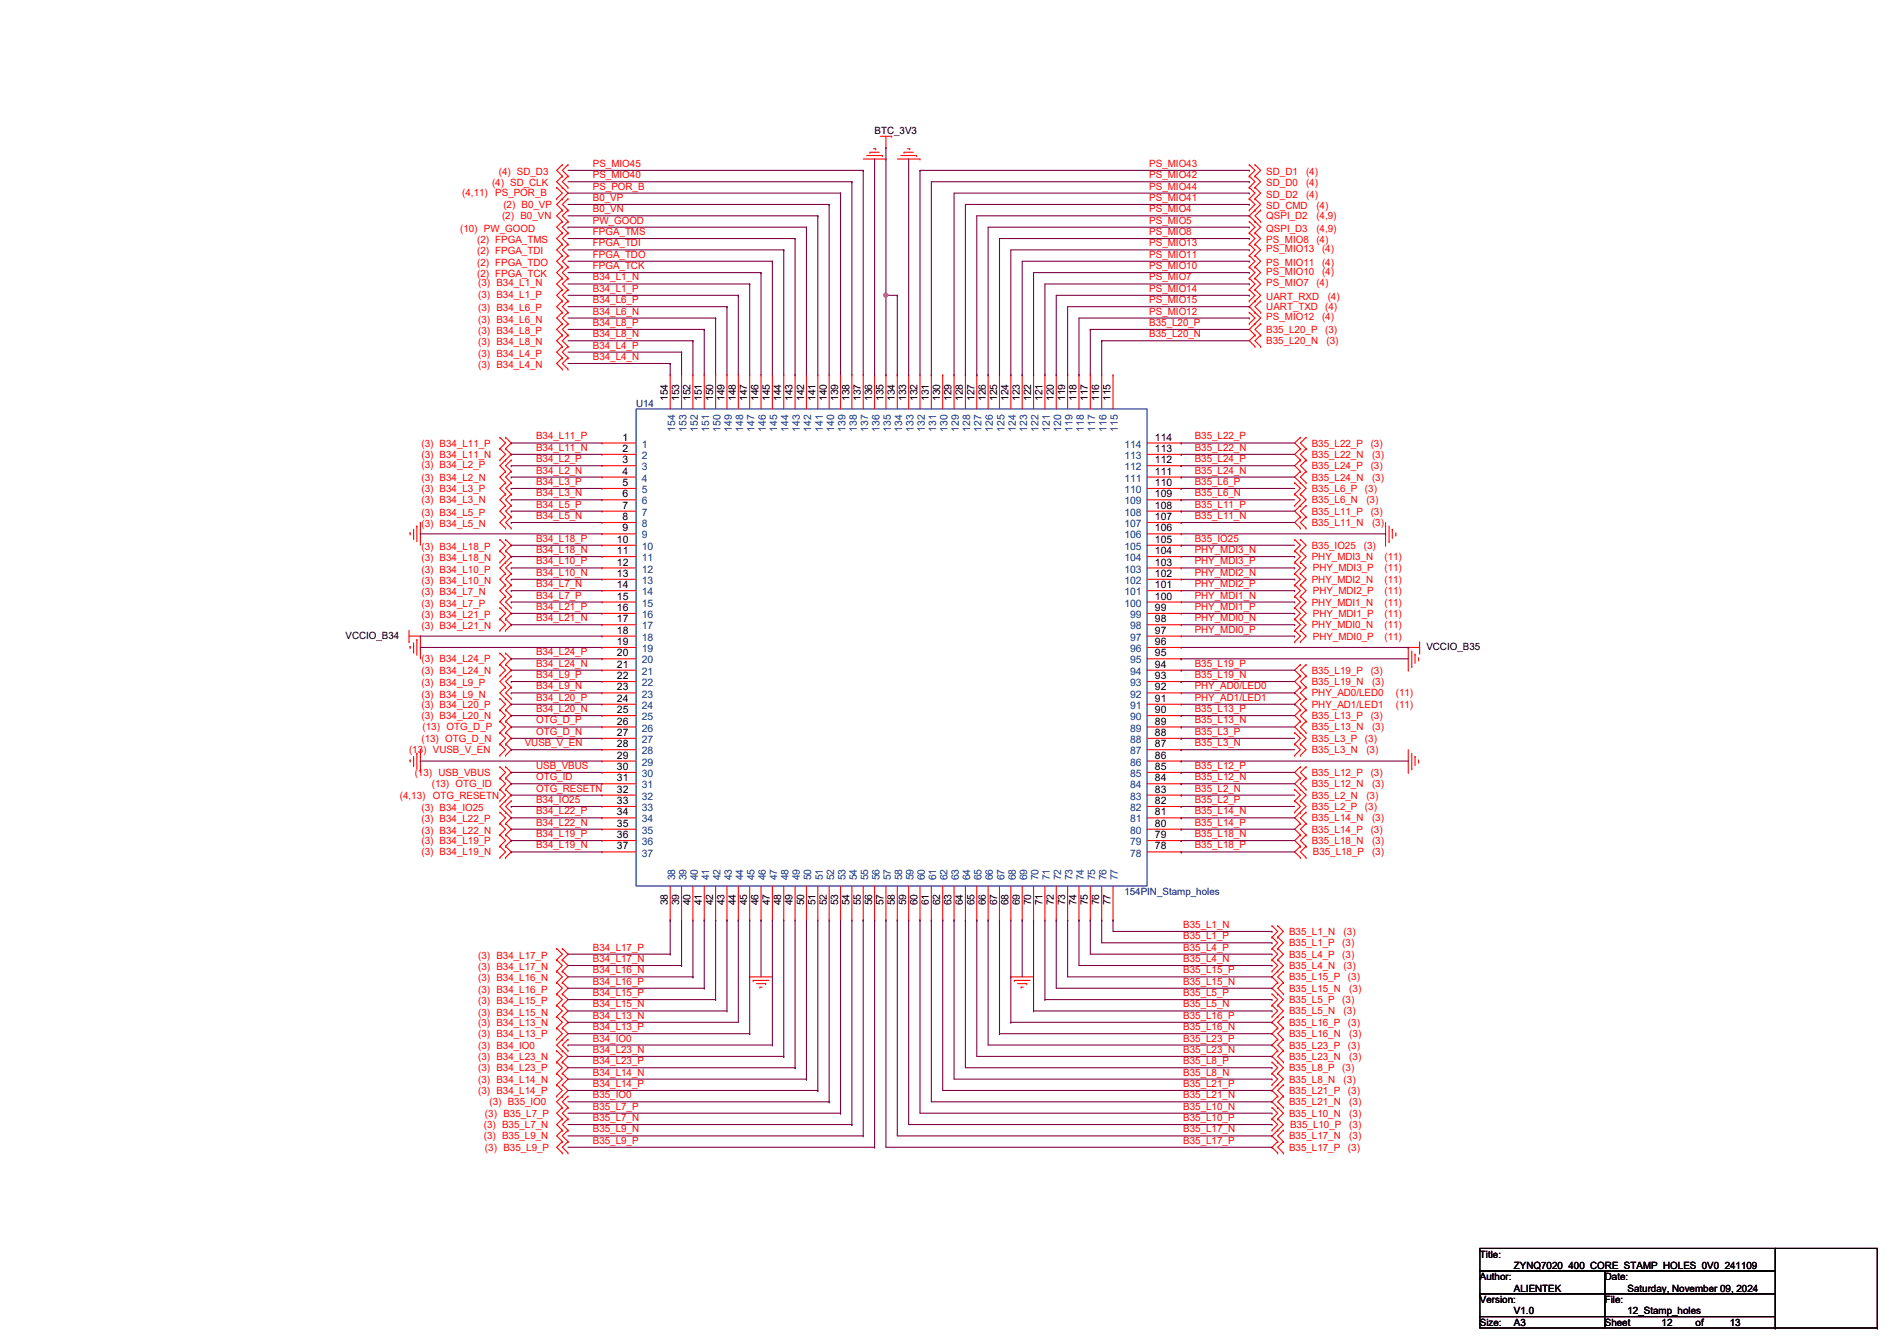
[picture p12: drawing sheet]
<svg xmlns="http://www.w3.org/2000/svg" width="297mm" height="210mm" viewBox="0 0 297 210" stroke-linecap="round" stroke-linejoin="round" font-family="sans-serif">
<defs><g id="words">
<g font-size="1.6">
<text x="136.9" y="21">BTC_3V3</text>
<text x="104.6" y="62.8" transform="rotate(-90 104.6 62.8)">154</text>
<text x="106.3" y="62.8" transform="rotate(-90 106.3 62.8)">153</text>
<text x="108.1" y="62.8" transform="rotate(-90 108.1 62.8)">152</text>
<text x="109.9" y="62.8" transform="rotate(-90 109.9 62.8)">151</text>
<text x="111.7" y="62.8" transform="rotate(-90 111.7 62.8)">150</text>
<text x="113.5" y="62.8" transform="rotate(-90 113.5 62.8)">149</text>
<text x="115.2" y="62.8" transform="rotate(-90 115.2 62.8)">148</text>
<text x="117" y="62.8" transform="rotate(-90 117 62.8)">147</text>
<text x="118.8" y="62.8" transform="rotate(-90 118.8 62.8)">146</text>
<text x="120.6" y="62.8" transform="rotate(-90 120.6 62.8)">145</text>
<text x="122.3" y="62.8" transform="rotate(-90 122.3 62.8)">144</text>
<text x="124.1" y="62.8" transform="rotate(-90 124.1 62.8)">143</text>
<text x="125.9" y="62.8" transform="rotate(-90 125.9 62.8)">142</text>
<text x="127.7" y="62.8" transform="rotate(-90 127.7 62.8)">141</text>
<text x="129.5" y="62.8" transform="rotate(-90 129.5 62.8)">140</text>
<text x="131.2" y="62.8" transform="rotate(-90 131.2 62.8)">139</text>
<text x="133" y="62.8" transform="rotate(-90 133 62.8)">138</text>
<text x="134.8" y="62.8" transform="rotate(-90 134.8 62.8)">137</text>
<text x="136.6" y="62.8" transform="rotate(-90 136.6 62.8)">136</text>
<text x="138.3" y="62.8" transform="rotate(-90 138.3 62.8)">135</text>
<text x="140.1" y="62.8" transform="rotate(-90 140.1 62.8)">134</text>
<text x="141.9" y="62.8" transform="rotate(-90 141.9 62.8)">133</text>
<text x="143.7" y="62.8" transform="rotate(-90 143.7 62.8)">132</text>
<text x="145.5" y="62.8" transform="rotate(-90 145.5 62.8)">131</text>
<text x="147.2" y="62.8" transform="rotate(-90 147.2 62.8)">130</text>
<text x="149" y="62.8" transform="rotate(-90 149 62.8)">129</text>
<text x="150.8" y="62.8" transform="rotate(-90 150.8 62.8)">128</text>
<text x="152.6" y="62.8" transform="rotate(-90 152.6 62.8)">127</text>
<text x="154.3" y="62.8" transform="rotate(-90 154.3 62.8)">126</text>
<text x="156.1" y="62.8" transform="rotate(-90 156.1 62.8)">125</text>
<text x="157.9" y="62.8" transform="rotate(-90 157.9 62.8)">124</text>
<text x="159.7" y="62.8" transform="rotate(-90 159.7 62.8)">123</text>
<text x="161.5" y="62.8" transform="rotate(-90 161.5 62.8)">122</text>
<text x="163.2" y="62.8" transform="rotate(-90 163.2 62.8)">121</text>
<text x="165" y="62.8" transform="rotate(-90 165 62.8)">120</text>
<text x="166.8" y="62.8" transform="rotate(-90 166.8 62.8)">119</text>
<text x="168.6" y="62.8" transform="rotate(-90 168.6 62.8)">118</text>
<text x="170.3" y="62.8" transform="rotate(-90 170.3 62.8)">117</text>
<text x="172.1" y="62.8" transform="rotate(-90 172.1 62.8)">116</text>
<text x="173.9" y="62.8" transform="rotate(-90 173.9 62.8)">115</text>
<text x="97.5" y="69">1</text>
<text x="97.5" y="70.7">2</text>
<text x="180.8" y="70.7">113</text>
<text x="180.8" y="69">114</text>
<text x="97.5" y="72.5">3</text>
<text x="97.5" y="74.3">4</text>
<text x="97.5" y="76.1">5</text>
<text x="97.5" y="77.9">6</text>
<text x="180.8" y="77.9">109</text>
<text x="180.8" y="76.1">110</text>
<text x="180.8" y="74.3">111</text>
<text x="180.8" y="72.5">112</text>
<text x="97.5" y="79.6">7</text>
<text x="97.5" y="81.4">8</text>
<text x="97.5" y="83.2">9</text>
<text x="180.8" y="83.2">106</text>
<text x="180.8" y="81.4">107</text>
<text x="180.8" y="79.6">108</text>
<text x="96.6" y="85">10</text>
<text x="96.6" y="86.7">11</text>
<text x="96.6" y="88.5">12</text>
<text x="180.8" y="88.5">103</text>
<text x="180.8" y="86.7">104</text>
<text x="180.8" y="85">105</text>
<text x="96.6" y="90.3">13</text>
<text x="96.6" y="92.1">14</text>
<text x="96.6" y="93.9">15</text>
<text x="96.6" y="95.6">16</text>
<text x="180.8" y="95.6">99</text>
<text x="180.8" y="93.9">100</text>
<text x="180.8" y="92.1">101</text>
<text x="180.8" y="90.3">102</text>
<text x="54.1" y="99.9">VCCIO_B34</text>
<text x="96.6" y="97.4">17</text>
<text x="96.6" y="99.2">18</text>
<text x="96.6" y="101">19</text>
<text x="180.8" y="101">96</text>
<text x="180.8" y="99.2">97</text>
<text x="180.8" y="97.4">98</text>
<text x="223.3" y="101.7">VCCIO_B35</text>
<text x="96.6" y="102.7">20</text>
<text x="96.6" y="104.5">21</text>
<text x="96.6" y="106.3">22</text>
<text x="180.8" y="106.3">93</text>
<text x="180.8" y="104.5">94</text>
<text x="180.8" y="102.7">95</text>
<text x="96.6" y="108.1">23</text>
<text x="96.6" y="109.9">24</text>
<text x="96.6" y="111.6">25</text>
<text x="96.6" y="113.4">26</text>
<text x="180.8" y="113.4">89</text>
<text x="180.8" y="111.6">90</text>
<text x="180.8" y="109.9">91</text>
<text x="180.8" y="108.1">92</text>
<text x="96.6" y="115.2">27</text>
<text x="96.6" y="117">28</text>
<text x="96.6" y="118.7">29</text>
<text x="180.8" y="118.7">86</text>
<text x="180.8" y="117">87</text>
<text x="180.8" y="115.2">88</text>
<text x="96.6" y="120.5">30</text>
<text x="96.6" y="122.3">31</text>
<text x="96.6" y="124.1">32</text>
<text x="96.6" y="125.9">33</text>
<text x="180.8" y="125.9">82</text>
<text x="180.8" y="124.1">83</text>
<text x="180.8" y="122.3">84</text>
<text x="180.8" y="120.5">85</text>
<text x="96.6" y="127.6">34</text>
<text x="96.6" y="129.4">35</text>
<text x="96.6" y="131.2">36</text>
<text x="180.8" y="131.2">79</text>
<text x="180.8" y="129.4">80</text>
<text x="180.8" y="127.6">81</text>
<text x="96.6" y="133">37</text>
<text x="180.8" y="133">78</text>
<text x="104.6" y="141.7" transform="rotate(-90 104.6 141.7)">38</text>
<text x="106.3" y="141.7" transform="rotate(-90 106.3 141.7)">39</text>
<text x="108.1" y="141.7" transform="rotate(-90 108.1 141.7)">40</text>
<text x="109.9" y="141.7" transform="rotate(-90 109.9 141.7)">41</text>
<text x="111.7" y="141.7" transform="rotate(-90 111.7 141.7)">42</text>
<text x="113.5" y="141.7" transform="rotate(-90 113.5 141.7)">43</text>
<text x="115.2" y="141.7" transform="rotate(-90 115.2 141.7)">44</text>
<text x="117" y="141.7" transform="rotate(-90 117 141.7)">45</text>
<text x="118.8" y="141.7" transform="rotate(-90 118.8 141.7)">46</text>
<text x="120.6" y="141.7" transform="rotate(-90 120.6 141.7)">47</text>
<text x="122.3" y="141.7" transform="rotate(-90 122.3 141.7)">48</text>
<text x="124.1" y="141.7" transform="rotate(-90 124.1 141.7)">49</text>
<text x="125.9" y="141.7" transform="rotate(-90 125.9 141.7)">50</text>
<text x="127.7" y="141.7" transform="rotate(-90 127.7 141.7)">51</text>
<text x="129.5" y="141.7" transform="rotate(-90 129.5 141.7)">52</text>
<text x="131.2" y="141.7" transform="rotate(-90 131.2 141.7)">53</text>
<text x="133" y="141.7" transform="rotate(-90 133 141.7)">54</text>
<text x="134.8" y="141.7" transform="rotate(-90 134.8 141.7)">55</text>
<text x="136.6" y="141.7" transform="rotate(-90 136.6 141.7)">56</text>
<text x="138.3" y="141.7" transform="rotate(-90 138.3 141.7)">57</text>
<text x="140.1" y="141.7" transform="rotate(-90 140.1 141.7)">58</text>
<text x="141.9" y="141.7" transform="rotate(-90 141.9 141.7)">59</text>
<text x="143.7" y="141.7" transform="rotate(-90 143.7 141.7)">60</text>
<text x="145.5" y="141.7" transform="rotate(-90 145.5 141.7)">61</text>
<text x="147.2" y="141.7" transform="rotate(-90 147.2 141.7)">62</text>
<text x="149" y="141.7" transform="rotate(-90 149 141.7)">63</text>
<text x="150.8" y="141.7" transform="rotate(-90 150.8 141.7)">64</text>
<text x="152.6" y="141.7" transform="rotate(-90 152.6 141.7)">65</text>
<text x="154.3" y="141.7" transform="rotate(-90 154.3 141.7)">66</text>
<text x="156.1" y="141.7" transform="rotate(-90 156.1 141.7)">67</text>
<text x="157.9" y="141.7" transform="rotate(-90 157.9 141.7)">68</text>
<text x="159.7" y="141.7" transform="rotate(-90 159.7 141.7)">69</text>
<text x="161.5" y="141.7" transform="rotate(-90 161.5 141.7)">70</text>
<text x="163.2" y="141.7" transform="rotate(-90 163.2 141.7)">71</text>
<text x="165" y="141.7" transform="rotate(-90 165 141.7)">72</text>
<text x="166.8" y="141.7" transform="rotate(-90 166.8 141.7)">73</text>
<text x="168.6" y="141.7" transform="rotate(-90 168.6 141.7)">74</text>
<text x="170.3" y="141.7" transform="rotate(-90 170.3 141.7)">75</text>
<text x="172.1" y="141.7" transform="rotate(-90 172.1 141.7)">76</text>
<text x="173.9" y="141.7" transform="rotate(-90 173.9 141.7)">77</text>
<text x="231.7" y="196.8">Title:</text>
<text x="231.7" y="204">Version:</text>
<text x="231.7" y="200.4">Author:</text>
<text x="237.1" y="202.2">ALIENTEK</text>
<text x="237.1" y="198.6">ZYNQ7020_400_CORE_STAMP_HOLES_0V0_241109</text>
<text x="251.3" y="204">File:</text>
<text x="251.3" y="200.4">Date:</text>
<text x="254.8" y="202.2">Saturday, November 09, 2024</text>
<text x="231.7" y="207.5">Size:</text>
<text x="237.1" y="207.5">A3</text>
<text x="237.1" y="205.7">V1.0</text>
<text x="251.3" y="207.5">Sheet</text>
<text x="254.8" y="205.7">12_Stamp_holes</text>
<text x="260.2" y="207.5">12</text>
<text x="265.5" y="207.5">of</text>
<text x="270.8" y="207.5">13</text>
</g>
<g font-size="1.6" fill="#f00">
<text x="77" y="29.2">(4) SD_CLK</text>
<text x="78.1" y="27.4">(4) SD_D3</text>
<text x="92.8" y="29.7">PS_POR_B</text>
<text x="92.8" y="27.9">PS_MIO40</text>
<text x="92.8" y="26.1">PS_MIO45</text>
<text x="180" y="29.7">PS_MIO44</text>
<text x="180" y="27.9">PS_MIO42</text>
<text x="180" y="26.1">PS_MIO43</text>
<text x="198.3" y="27.4">SD_D1</text>
<text x="198.3" y="29.2">SD_D0</text>
<text x="204.5" y="27.4">(4)</text>
<text x="204.5" y="29.2">(4)</text>
<text x="72.4" y="30.6">(4,11)</text>
<text x="77.6" y="30.6">PS_POR_B</text>
<text x="78.6" y="34.3">(2) B0_VN</text>
<text x="78.8" y="32.6">(2) B0_VP</text>
<text x="92.8" y="35">PW_GOOD</text>
<text x="92.8" y="33.2">B0_VN</text>
<text x="92.8" y="31.5">B0_VP</text>
<text x="180" y="33.2">PS_MIO4</text>
<text x="180" y="35">PS_MIO5</text>
<text x="180" y="31.5">PS_MIO41</text>
<text x="198.3" y="34.3">QSPI_D2</text>
<text x="198.3" y="32.7">SD_CMD</text>
<text x="198.3" y="30.9">SD_D2</text>
<text x="204.5" y="30.9">(4)</text>
<text x="206.1" y="32.7">(4)</text>
<text x="206.1" y="34.3">(4,9)</text>
<text x="72" y="36.3">(10) PW_GOOD</text>
<text x="74.7" y="38.1">(2) FPGA_TMS</text>
<text x="74.7" y="39.8">(2) FPGA_TDI</text>
<text x="74.7" y="41.6">(2) FPGA_TDO</text>
<text x="92.8" y="36.8">FPGA_TMS</text>
<text x="92.8" y="38.6">FPGA_TDI</text>
<text x="92.8" y="40.3">FPGA_TDO</text>
<text x="180" y="40.3">PS_MIO11</text>
<text x="180" y="38.6">PS_MIO13</text>
<text x="180" y="36.8">PS_MIO8</text>
<text x="198.3" y="41.6">PS_MIO11</text>
<text x="198.3" y="39.5">PS_MIO13</text>
<text x="198.3" y="38.1">PS_MIO8</text>
<text x="198.3" y="36.3">QSPI_D3</text>
<text x="206.1" y="36.3">(4,9)</text>
<text x="206.1" y="38.1">(4)</text>
<text x="207" y="41.6">(4)</text>
<text x="207" y="39.5">(4)</text>
<text x="74.7" y="43.4">(2) FPGA_TCK</text>
<text x="74.9" y="44.8">(3) B34_L1_N</text>
<text x="74.9" y="46.6">(3) B34_L1_P</text>
<text x="92.8" y="47.5">B34_L6_P</text>
<text x="92.8" y="45.7">B34_L1_P</text>
<text x="92.8" y="43.9">B34_L1_N</text>
<text x="92.8" y="42.1">FPGA_TCK</text>
<text x="180" y="47.5">PS_MIO15</text>
<text x="180" y="45.7">PS_MIO14</text>
<text x="180" y="43.9">PS_MIO7</text>
<text x="180" y="42.1">PS_MIO10</text>
<text x="198.3" y="46.9">UART_RXD</text>
<text x="198.3" y="44.8">PS_MIO7</text>
<text x="198.3" y="43.1">PS_MIO10</text>
<text x="206.1" y="44.8">(4)</text>
<text x="207" y="43.1">(4)</text>
<text x="207.9" y="46.9">(4)</text>
<text x="74.9" y="50.5">(3) B34_L6_N</text>
<text x="74.9" y="52.3">(3) B34_L8_P</text>
<text x="74.9" y="48.7">(3) B34_L6_P</text>
<text x="92.8" y="51">B34_L8_P</text>
<text x="92.8" y="52.8">B34_L8_N</text>
<text x="92.8" y="49.2">B34_L6_N</text>
<text x="180" y="51">B35_L20_P</text>
<text x="180" y="52.8">B35_L20_N</text>
<text x="180" y="49.2">PS_MIO12</text>
<text x="198.3" y="52.1">B35_L20_P</text>
<text x="198.3" y="53.9">B35_L20_N</text>
<text x="198.3" y="50.2">PS_MIO12</text>
<text x="198.3" y="48.6">UART_TXD</text>
<text x="207" y="50.2">(4)</text>
<text x="207.5" y="52.1">(3)</text>
<text x="207.5" y="48.6">(4)</text>
<text x="207.7" y="53.9">(3)</text>
<text x="74.9" y="57.6">(3) B34_L4_N</text>
<text x="74.9" y="54.1">(3) B34_L8_N</text>
<text x="74.9" y="55.8">(3) B34_L4_P</text>
<text x="92.8" y="54.6">B34_L4_P</text>
<text x="92.8" y="56.3">B34_L4_N</text>
<text x="66" y="71.7">(3) B34_L11_N</text>
<text x="66" y="69.9">(3) B34_L11_P</text>
<text x="83.9" y="68.8">B34_L11_P</text>
<text x="83.9" y="70.6">B34_L11_N</text>
<text x="187.1" y="68.8">B35_L22_P</text>
<text x="187.1" y="70.6">B35_L22_N</text>
<text x="205.4" y="69.9">B35_L22_P</text>
<text x="205.4" y="71.7">B35_L22_N</text>
<text x="214.6" y="69.9">(3)</text>
<text x="214.8" y="71.7">(3)</text>
<text x="66" y="75.2">(3) B34_L2_N</text>
<text x="66" y="77">(3) B34_L3_P</text>
<text x="66" y="73.3">(3) B34_L2_P</text>
<text x="83.9" y="75.9">B34_L3_P</text>
<text x="83.9" y="77.7">B34_L3_N</text>
<text x="83.9" y="72.3">B34_L2_P</text>
<text x="83.9" y="74.1">B34_L2_N</text>
<text x="187.1" y="75.9">B35_L6_P</text>
<text x="187.1" y="77.7">B35_L6_N</text>
<text x="187.1" y="74.1">B35_L24_N</text>
<text x="187.1" y="72.3">B35_L24_P</text>
<text x="205.4" y="77">B35_L6_P</text>
<text x="205.4" y="75.2">B35_L24_N</text>
<text x="205.4" y="73.4">B35_L24_P</text>
<text x="213.7" y="77">(3)</text>
<text x="214.6" y="73.4">(3)</text>
<text x="214.8" y="75.2">(3)</text>
<text x="66" y="82.5">(3) B34_L5_N</text>
<text x="66" y="78.8">(3) B34_L3_N</text>
<text x="66" y="80.7">(3) B34_L5_P</text>
<text x="83.9" y="79.5">B34_L5_P</text>
<text x="83.9" y="81.2">B34_L5_N</text>
<text x="187.1" y="81.2">B35_L11_N</text>
<text x="187.1" y="79.5">B35_L11_P</text>
<text x="205.4" y="78.8">B35_L6_N</text>
<text x="205.4" y="82.3">B35_L11_N</text>
<text x="205.4" y="80.6">B35_L11_P</text>
<text x="213.9" y="78.8">(3)</text>
<text x="214.6" y="80.6">(3)</text>
<text x="214.8" y="82.3">(3)</text>
<text x="66" y="87.8">(3) B34_L18_N</text>
<text x="66" y="89.6">(3) B34_L10_P</text>
<text x="66" y="86.1">(3) B34_L18_P</text>
<text x="83.9" y="88.3">B34_L10_P</text>
<text x="83.9" y="84.8">B34_L18_P</text>
<text x="83.9" y="86.6">B34_L18_N</text>
<text x="187.1" y="84.8">B35_IO25</text>
<text x="187.1" y="86.6">PHY_MDI3_N</text>
<text x="187.1" y="88.3">PHY_MDI3_P</text>
<text x="205.4" y="85.9">B35_IO25</text>
<text x="205.4" y="87.7">PHY_MDI3_N</text>
<text x="205.6" y="89.5">PHY_MDI3_P</text>
<text x="213.6" y="85.9">(3)</text>
<text x="216.8" y="87.7">(11)</text>
<text x="216.8" y="89.5">(11)</text>
<text x="66" y="91.4">(3) B34_L10_N</text>
<text x="66" y="93.2">(3) B34_L7_N</text>
<text x="66" y="95">(3) B34_L7_P</text>
<text x="83.9" y="95.5">B34_L21_P</text>
<text x="83.9" y="93.7">B34_L7_P</text>
<text x="83.9" y="91.9">B34_L7_N</text>
<text x="83.9" y="90.1">B34_L10_N</text>
<text x="187.1" y="90.1">PHY_MDI2_N</text>
<text x="187.1" y="91.9">PHY_MDI2_P</text>
<text x="187.1" y="93.7">PHY_MDI1_N</text>
<text x="187.1" y="95.5">PHY_MDI1_P</text>
<text x="205.4" y="94.8">PHY_MDI1_N</text>
<text x="205.4" y="91.2">PHY_MDI2_N</text>
<text x="205.6" y="93">PHY_MDI2_P</text>
<text x="216.8" y="94.8">(11)</text>
<text x="216.8" y="91.2">(11)</text>
<text x="216.8" y="93">(11)</text>
<text x="66" y="98.5">(3) B34_L21_N</text>
<text x="66" y="96.7">(3) B34_L21_P</text>
<text x="83.9" y="97.2">B34_L21_N</text>
<text x="187.1" y="97.2">PHY_MDI0_N</text>
<text x="187.1" y="99">PHY_MDI0_P</text>
<text x="205.4" y="98.3">PHY_MDI0_N</text>
<text x="205.6" y="96.6">PHY_MDI1_P</text>
<text x="205.6" y="100.1">PHY_MDI0_P</text>
<text x="216.8" y="98.3">(11)</text>
<text x="216.8" y="96.6">(11)</text>
<text x="216.8" y="100.1">(11)</text>
<text x="66" y="105.5">(3) B34_L24_N</text>
<text x="66" y="103.7">(3) B34_L24_P</text>
<text x="66" y="107.4">(3) B34_L9_P</text>
<text x="83.9" y="106.1">B34_L9_P</text>
<text x="83.9" y="107.9">B34_L9_N</text>
<text x="83.9" y="102.6">B34_L24_P</text>
<text x="83.9" y="104.4">B34_L24_N</text>
<text x="187.1" y="107.9">PHY_AD0/LED0</text>
<text x="187.1" y="104.4">B35_L19_P</text>
<text x="187.1" y="106.1">B35_L19_N</text>
<text x="205.4" y="105.5">B35_L19_P</text>
<text x="205.4" y="107.2">B35_L19_N</text>
<text x="214.6" y="105.5">(3)</text>
<text x="214.8" y="107.2">(3)</text>
<text x="66" y="112.6">(3) B34_L20_N</text>
<text x="66" y="109.2">(3) B34_L9_N</text>
<text x="66" y="110.8">(3) B34_L20_P</text>
<text x="83.9" y="109.7">B34_L20_P</text>
<text x="83.9" y="111.5">B34_L20_N</text>
<text x="83.9" y="113.2">OTG_D_P</text>
<text x="187.1" y="109.7">PHY_AD1/LED1</text>
<text x="187.1" y="111.5">B35_L13_P</text>
<text x="187.1" y="113.2">B35_L13_N</text>
<text x="205.4" y="110.8">PHY_AD1/LED1</text>
<text x="205.4" y="109">PHY_AD0/LED0</text>
<text x="205.4" y="112.6">B35_L13_P</text>
<text x="214.6" y="112.6">(3)</text>
<text x="218.6" y="110.8">(11)</text>
<text x="218.6" y="109">(11)</text>
<text x="64" y="117.9">(13) VUSB_V_EN</text>
<text x="66" y="116.1">(13) OTG_D_N</text>
<text x="66.2" y="114.3">(13) OTG_D_P</text>
<text x="82.2" y="116.8">VUSB_V_EN</text>
<text x="83.9" y="115">OTG_D_N</text>
<text x="187.1" y="115">B35_L3_P</text>
<text x="187.1" y="116.8">B35_L3_N</text>
<text x="205.4" y="116.1">B35_L3_P</text>
<text x="205.4" y="117.9">B35_L3_N</text>
<text x="205.4" y="114.3">B35_L13_N</text>
<text x="213.7" y="116.1">(3)</text>
<text x="213.9" y="117.9">(3)</text>
<text x="214.8" y="114.3">(3)</text>
<text x="62.6" y="125">(4,13)</text>
<text x="64.9" y="121.5">(13) USB_VBUS</text>
<text x="67.6" y="123.2">(13) OTG_ID</text>
<text x="67.8" y="125">OTG_RESETN</text>
<text x="83.9" y="120.4">USB_VBUS</text>
<text x="83.9" y="123.9">OTG_RESETN</text>
<text x="83.9" y="122.1">OTG_ID</text>
<text x="83.9" y="125.7">B34_IO25</text>
<text x="187.1" y="125.7">B35_L2_P</text>
<text x="187.1" y="123.9">B35_L2_N</text>
<text x="187.1" y="122.1">B35_L12_N</text>
<text x="187.1" y="120.4">B35_L12_P</text>
<text x="205.4" y="125">B35_L2_N</text>
<text x="205.4" y="123.2">B35_L12_N</text>
<text x="205.4" y="121.5">B35_L12_P</text>
<text x="213.9" y="125">(3)</text>
<text x="214.6" y="121.5">(3)</text>
<text x="214.8" y="123.2">(3)</text>
<text x="66" y="130.5">(3) B34_L22_N</text>
<text x="66" y="128.7">(3) B34_L22_P</text>
<text x="66" y="127">(3) B34_IO25</text>
<text x="83.9" y="131">B34_L19_P</text>
<text x="83.9" y="127.5">B34_L22_P</text>
<text x="83.9" y="129.2">B34_L22_N</text>
<text x="187.1" y="131">B35_L18_N</text>
<text x="187.1" y="127.5">B35_L14_N</text>
<text x="187.1" y="129.2">B35_L14_P</text>
<text x="205.4" y="130.3">B35_L14_P</text>
<text x="205.4" y="128.6">B35_L14_N</text>
<text x="205.4" y="126.8">B35_L2_P</text>
<text x="213.7" y="126.8">(3)</text>
<text x="214.6" y="130.3">(3)</text>
<text x="214.8" y="128.6">(3)</text>
<text x="66" y="133.9">(3) B34_L19_N</text>
<text x="66" y="132.1">(3) B34_L19_P</text>
<text x="83.9" y="132.8">B34_L19_N</text>
<text x="187.1" y="132.8">B35_L18_P</text>
<text x="205.4" y="132.1">B35_L18_N</text>
<text x="205.6" y="133.9">B35_L18_P</text>
<text x="214.8" y="132.1">(3)</text>
<text x="214.8" y="133.9">(3)</text>
<text x="92.8" y="148.8">B34_L17_P</text>
<text x="185.3" y="145.2">B35_L1_N</text>
<text x="185.3" y="147">B35_L1_P</text>
<text x="185.3" y="148.8">B35_L4_P</text>
<text x="201.8" y="146.3">B35_L1_N</text>
<text x="201.8" y="148.1">B35_L1_P</text>
<text x="201.8" y="149.9">B35_L4_P</text>
<text x="210.2" y="148.1">(3)</text>
<text x="210.2" y="149.9">(3)</text>
<text x="210.4" y="146.3">(3)</text>
<text x="74.9" y="153.6">(3) B34_L16_N</text>
<text x="74.9" y="151.8">(3) B34_L17_N</text>
<text x="74.9" y="155.4">(3) B34_L16_P</text>
<text x="74.9" y="150.1">(3) B34_L17_P</text>
<text x="92.8" y="155.9">B34_L15_P</text>
<text x="92.8" y="154.1">B34_L16_P</text>
<text x="92.8" y="152.4">B34_L16_N</text>
<text x="92.8" y="150.6">B34_L17_N</text>
<text x="185.3" y="155.9">B35_L5_P</text>
<text x="185.3" y="152.4">B35_L15_P</text>
<text x="185.3" y="154.1">B35_L15_N</text>
<text x="185.3" y="150.6">B35_L4_N</text>
<text x="201.8" y="153.5">B35_L15_P</text>
<text x="201.8" y="155.2">B35_L15_N</text>
<text x="201.8" y="151.7">B35_L4_N</text>
<text x="210.4" y="151.7">(3)</text>
<text x="211.1" y="153.5">(3)</text>
<text x="211.3" y="155.2">(3)</text>
<text x="74.9" y="160.6">(3) B34_L13_N</text>
<text x="74.9" y="159">(3) B34_L15_N</text>
<text x="74.9" y="157.2">(3) B34_L15_P</text>
<text x="92.8" y="159.5">B34_L13_N</text>
<text x="92.8" y="161.2">B34_L13_P</text>
<text x="92.8" y="157.7">B34_L15_N</text>
<text x="185.3" y="159.5">B35_L16_P</text>
<text x="185.3" y="161.2">B35_L16_N</text>
<text x="185.3" y="157.7">B35_L5_N</text>
<text x="201.8" y="160.6">B35_L16_P</text>
<text x="201.8" y="157">B35_L5_P</text>
<text x="201.8" y="158.8">B35_L5_N</text>
<text x="210.2" y="157">(3)</text>
<text x="210.4" y="158.8">(3)</text>
<text x="211.1" y="160.6">(3)</text>
<text x="74.9" y="165.9">(3) B34_L23_N</text>
<text x="74.9" y="162.3">(3) B34_L13_P</text>
<text x="74.9" y="167.7">(3) B34_L23_P</text>
<text x="74.9" y="164.1">(3) B34_IO0</text>
<text x="92.8" y="163">B34_IO0</text>
<text x="92.8" y="164.8">B34_L23_N</text>
<text x="92.8" y="166.6">B34_L23_P</text>
<text x="185.3" y="166.6">B35_L8_P</text>
<text x="185.3" y="163">B35_L23_P</text>
<text x="185.3" y="164.8">B35_L23_N</text>
<text x="201.8" y="167.7">B35_L8_P</text>
<text x="201.8" y="164.1">B35_L23_P</text>
<text x="201.8" y="165.9">B35_L23_N</text>
<text x="201.8" y="162.3">B35_L16_N</text>
<text x="210.2" y="167.7">(3)</text>
<text x="211.1" y="164.1">(3)</text>
<text x="211.3" y="165.9">(3)</text>
<text x="211.3" y="162.3">(3)</text>
<text x="74.9" y="169.5">(3) B34_L14_N</text>
<text x="74.9" y="171.2">(3) B34_L14_P</text>
<text x="76.7" y="173">(3) B35_IO0</text>
<text x="92.8" y="168.4">B34_L14_N</text>
<text x="92.8" y="170.1">B34_L14_P</text>
<text x="92.8" y="171.9">B35_IO0</text>
<text x="92.8" y="173.7">B35_L7_P</text>
<text x="185.3" y="173.7">B35_L10_N</text>
<text x="185.3" y="170.1">B35_L21_P</text>
<text x="185.3" y="171.9">B35_L21_N</text>
<text x="185.3" y="168.4">B35_L8_N</text>
<text x="201.8" y="171.2">B35_L21_P</text>
<text x="201.8" y="173">B35_L21_N</text>
<text x="201.8" y="169.5">B35_L8_N</text>
<text x="210.4" y="169.5">(3)</text>
<text x="211.1" y="171.2">(3)</text>
<text x="211.3" y="173">(3)</text>
<text x="75.8" y="178.4">(3) B35_L9_N</text>
<text x="75.8" y="176.6">(3) B35_L7_N</text>
<text x="75.9" y="174.8">(3) B35_L7_P</text>
<text x="92.8" y="177.2">B35_L9_N</text>
<text x="92.8" y="179">B35_L9_P</text>
<text x="92.8" y="175.5">B35_L7_N</text>
<text x="185.3" y="177.2">B35_L17_N</text>
<text x="185.3" y="179">B35_L17_P</text>
<text x="185.3" y="175.5">B35_L10_P</text>
<text x="201.8" y="178.4">B35_L17_N</text>
<text x="201.8" y="174.8">B35_L10_N</text>
<text x="202" y="176.6">B35_L10_P</text>
<text x="211.3" y="178.4">(3)</text>
<text x="211.3" y="174.8">(3)</text>
<text x="211.3" y="176.6">(3)</text>
<text x="75.9" y="180.1">(3) B35_L9_P</text>
<text x="201.8" y="180.1">B35_L17_P</text>
<text x="211.1" y="180.1">(3)</text>
</g>
<g font-size="1.6" fill="#000080">
<text x="99.6" y="63.7">U14</text>
<text x="176.1" y="140.1">154PIN_Stamp_holes</text>
</g>
<g font-size="1.6" fill="#004080">
<text x="100.5" y="70.1">1</text>
<text x="100.5" y="71.8">2</text>
<text x="105.7" y="67.6" transform="rotate(-90 105.7 67.6)">154</text>
<text x="107.5" y="67.6" transform="rotate(-90 107.5 67.6)">153</text>
<text x="109.3" y="67.6" transform="rotate(-90 109.3 67.6)">152</text>
<text x="111" y="67.6" transform="rotate(-90 111 67.6)">151</text>
<text x="112.8" y="67.6" transform="rotate(-90 112.8 67.6)">150</text>
<text x="114.6" y="67.6" transform="rotate(-90 114.6 67.6)">149</text>
<text x="116.4" y="67.6" transform="rotate(-90 116.4 67.6)">148</text>
<text x="118.1" y="67.6" transform="rotate(-90 118.1 67.6)">147</text>
<text x="119.9" y="67.6" transform="rotate(-90 119.9 67.6)">146</text>
<text x="121.7" y="67.6" transform="rotate(-90 121.7 67.6)">145</text>
<text x="123.5" y="67.6" transform="rotate(-90 123.5 67.6)">144</text>
<text x="125.3" y="67.6" transform="rotate(-90 125.3 67.6)">143</text>
<text x="127" y="67.6" transform="rotate(-90 127 67.6)">142</text>
<text x="128.8" y="67.6" transform="rotate(-90 128.8 67.6)">141</text>
<text x="130.6" y="67.6" transform="rotate(-90 130.6 67.6)">140</text>
<text x="132.4" y="67.6" transform="rotate(-90 132.4 67.6)">139</text>
<text x="134.2" y="67.6" transform="rotate(-90 134.2 67.6)">138</text>
<text x="135.9" y="67.6" transform="rotate(-90 135.9 67.6)">137</text>
<text x="137.7" y="67.6" transform="rotate(-90 137.7 67.6)">136</text>
<text x="139.5" y="67.6" transform="rotate(-90 139.5 67.6)">135</text>
<text x="141.3" y="67.6" transform="rotate(-90 141.3 67.6)">134</text>
<text x="143" y="67.6" transform="rotate(-90 143 67.6)">133</text>
<text x="144.8" y="67.6" transform="rotate(-90 144.8 67.6)">132</text>
<text x="146.6" y="67.6" transform="rotate(-90 146.6 67.6)">131</text>
<text x="148.4" y="67.6" transform="rotate(-90 148.4 67.6)">130</text>
<text x="150.2" y="67.6" transform="rotate(-90 150.2 67.6)">129</text>
<text x="151.9" y="67.6" transform="rotate(-90 151.9 67.6)">128</text>
<text x="153.7" y="67.6" transform="rotate(-90 153.7 67.6)">127</text>
<text x="155.5" y="67.6" transform="rotate(-90 155.5 67.6)">126</text>
<text x="157.3" y="67.6" transform="rotate(-90 157.3 67.6)">125</text>
<text x="159" y="67.6" transform="rotate(-90 159 67.6)">124</text>
<text x="160.8" y="67.6" transform="rotate(-90 160.8 67.6)">123</text>
<text x="162.6" y="67.6" transform="rotate(-90 162.6 67.6)">122</text>
<text x="164.4" y="67.6" transform="rotate(-90 164.4 67.6)">121</text>
<text x="166.2" y="67.6" transform="rotate(-90 166.2 67.6)">120</text>
<text x="167.9" y="67.6" transform="rotate(-90 167.9 67.6)">119</text>
<text x="169.7" y="67.6" transform="rotate(-90 169.7 67.6)">118</text>
<text x="171.5" y="67.6" transform="rotate(-90 171.5 67.6)">117</text>
<text x="173.3" y="67.6" transform="rotate(-90 173.3 67.6)">116</text>
<text x="175" y="67.6" transform="rotate(-90 175 67.6)">115</text>
<text x="176.1" y="71.8">113</text>
<text x="176.1" y="70.1">114</text>
<text x="100.5" y="73.6">3</text>
<text x="100.5" y="75.4">4</text>
<text x="100.5" y="77.2">5</text>
<text x="176.1" y="77.2">110</text>
<text x="176.1" y="75.4">111</text>
<text x="176.1" y="73.6">112</text>
<text x="100.5" y="79">6</text>
<text x="100.5" y="80.7">7</text>
<text x="100.5" y="82.5">8</text>
<text x="176.1" y="82.5">107</text>
<text x="176.1" y="80.7">108</text>
<text x="176.1" y="79">109</text>
<text x="100.5" y="84.3">9</text>
<text x="100.5" y="86.1">10</text>
<text x="100.5" y="87.8">11</text>
<text x="100.5" y="89.6">12</text>
<text x="176.1" y="89.6">103</text>
<text x="176.1" y="87.8">104</text>
<text x="176.1" y="86.1">105</text>
<text x="176.1" y="84.3">106</text>
<text x="100.5" y="91.4">13</text>
<text x="100.5" y="93.2">14</text>
<text x="100.5" y="95">15</text>
<text x="176.1" y="95">100</text>
<text x="176.1" y="93.2">101</text>
<text x="176.1" y="91.4">102</text>
<text x="100.5" y="96.7">16</text>
<text x="100.5" y="98.5">17</text>
<text x="100.5" y="100.3">18</text>
<text x="177" y="100.3">97</text>
<text x="177" y="98.5">98</text>
<text x="177" y="96.7">99</text>
<text x="100.5" y="102.1">19</text>
<text x="100.5" y="103.8">20</text>
<text x="100.5" y="105.6">21</text>
<text x="100.5" y="107.4">22</text>
<text x="177" y="107.4">93</text>
<text x="177" y="105.6">94</text>
<text x="177" y="103.8">95</text>
<text x="177" y="102.1">96</text>
<text x="100.5" y="109.2">23</text>
<text x="100.5" y="111">24</text>
<text x="100.5" y="112.7">25</text>
<text x="177" y="112.7">90</text>
<text x="177" y="111">91</text>
<text x="177" y="109.2">92</text>
<text x="100.5" y="114.5">26</text>
<text x="100.5" y="116.3">27</text>
<text x="100.5" y="118.1">28</text>
<text x="100.5" y="119.8">29</text>
<text x="177" y="119.8">86</text>
<text x="177" y="118.1">87</text>
<text x="177" y="116.3">88</text>
<text x="177" y="114.5">89</text>
<text x="100.5" y="121.6">30</text>
<text x="100.5" y="123.4">31</text>
<text x="100.5" y="125.2">32</text>
<text x="177" y="125.2">83</text>
<text x="177" y="123.4">84</text>
<text x="177" y="121.6">85</text>
<text x="100.5" y="127">33</text>
<text x="100.5" y="128.7">34</text>
<text x="100.5" y="130.5">35</text>
<text x="177" y="130.5">80</text>
<text x="177" y="128.7">81</text>
<text x="177" y="127">82</text>
<text x="100.5" y="132.3">36</text>
<text x="100.5" y="134.1">37</text>
<text x="105.7" y="137.8" transform="rotate(-90 105.7 137.8)">38</text>
<text x="107.5" y="137.8" transform="rotate(-90 107.5 137.8)">39</text>
<text x="109.3" y="137.8" transform="rotate(-90 109.3 137.8)">40</text>
<text x="111" y="137.8" transform="rotate(-90 111 137.8)">41</text>
<text x="112.8" y="137.8" transform="rotate(-90 112.8 137.8)">42</text>
<text x="114.6" y="137.8" transform="rotate(-90 114.6 137.8)">43</text>
<text x="116.4" y="137.8" transform="rotate(-90 116.4 137.8)">44</text>
<text x="118.1" y="137.8" transform="rotate(-90 118.1 137.8)">45</text>
<text x="119.9" y="137.8" transform="rotate(-90 119.9 137.8)">46</text>
<text x="121.7" y="137.8" transform="rotate(-90 121.7 137.8)">47</text>
<text x="123.5" y="137.8" transform="rotate(-90 123.5 137.8)">48</text>
<text x="125.3" y="137.8" transform="rotate(-90 125.3 137.8)">49</text>
<text x="127" y="137.8" transform="rotate(-90 127 137.8)">50</text>
<text x="128.8" y="137.8" transform="rotate(-90 128.8 137.8)">51</text>
<text x="130.6" y="137.8" transform="rotate(-90 130.6 137.8)">52</text>
<text x="132.4" y="137.8" transform="rotate(-90 132.4 137.8)">53</text>
<text x="134.2" y="137.8" transform="rotate(-90 134.2 137.8)">54</text>
<text x="135.9" y="137.8" transform="rotate(-90 135.9 137.8)">55</text>
<text x="137.7" y="137.8" transform="rotate(-90 137.7 137.8)">56</text>
<text x="139.5" y="137.8" transform="rotate(-90 139.5 137.8)">57</text>
<text x="141.3" y="137.8" transform="rotate(-90 141.3 137.8)">58</text>
<text x="143" y="137.8" transform="rotate(-90 143 137.8)">59</text>
<text x="144.8" y="137.8" transform="rotate(-90 144.8 137.8)">60</text>
<text x="146.6" y="137.8" transform="rotate(-90 146.6 137.8)">61</text>
<text x="148.4" y="137.8" transform="rotate(-90 148.4 137.8)">62</text>
<text x="150.2" y="137.8" transform="rotate(-90 150.2 137.8)">63</text>
<text x="151.9" y="137.8" transform="rotate(-90 151.9 137.8)">64</text>
<text x="153.7" y="137.8" transform="rotate(-90 153.7 137.8)">65</text>
<text x="155.5" y="137.8" transform="rotate(-90 155.5 137.8)">66</text>
<text x="157.3" y="137.8" transform="rotate(-90 157.3 137.8)">67</text>
<text x="159" y="137.8" transform="rotate(-90 159 137.8)">68</text>
<text x="160.8" y="137.8" transform="rotate(-90 160.8 137.8)">69</text>
<text x="162.6" y="137.8" transform="rotate(-90 162.6 137.8)">70</text>
<text x="164.4" y="137.8" transform="rotate(-90 164.4 137.8)">71</text>
<text x="166.2" y="137.8" transform="rotate(-90 166.2 137.8)">72</text>
<text x="167.9" y="137.8" transform="rotate(-90 167.9 137.8)">73</text>
<text x="169.7" y="137.8" transform="rotate(-90 169.7 137.8)">74</text>
<text x="171.5" y="137.8" transform="rotate(-90 171.5 137.8)">75</text>
<text x="173.3" y="137.8" transform="rotate(-90 173.3 137.8)">76</text>
<text x="175" y="137.8" transform="rotate(-90 175 137.8)">77</text>
<text x="177" y="134.1">78</text>
<text x="177" y="132.3">79</text>
</g>
</g></defs>
<g fill="none" stroke="#f00" stroke-width=".17">
<path d="M87.2 29.3h.1M87.2 31.1h.1M87.2 29.3l.8 .9-.8 .9M88 34.7h.1M88 36.4h.1M88 38.2h.1M88 31.1h.1M88 32.9h.1M88 29.3h.1M88 27.6h.1M88 25.8h.1M88 34.7l-.8 .9 .8 .8"/>
<path d="M88 36.4l-.8 .9 .8 .9M88 38.2l-.8 .9 .8 .9M88 27.6l-.8 .8 1.7 1.8-1.7 1.8 .8 .9M88 32.9l-.8 .9 .8 .9M88 25.8l-.8 .9 .8 .9M88.9 34.7h.1M88.9 36.4h.1M88.9 38.2h.1M88.9 31.1h.1M88.9 32.9h.1M88.9 27.6h.1M88.9 29.3h.1"/>
<path d="M88.9 25.8h.1M88.9 34.7l-.9 .9 .9 .8M88.9 36.4l-.9 .9 .9 .9M88.9 38.2l-.9 .9 .9 .9M88.9 31.1l-.9 .9 .9 .9M88.9 32.9l-.9 .9 .9 .9M88.9 27.6l-.9 .8 .9 .9M88.9 25.8l-.9 .9 .9 .9M135.2 24.9h3.5M135.7 24.3h2.5M136.2 23.8h.1M136.2 23.8h1.5"/>
<path d="M136.8 23.3h.3M137.1 23.3h.1M137.8 21.3h1.8M138.2 24.3h.1M138.7 24.9h.1M138.7 23.1h.1M138.7 21.3v1.8M139.6 21.3h.1M140.5 24.9h3.6M141.1 24.3h2.4M141.6 23.8h.1M141.6 23.8h1.4"/>
<path d="M142.1 23.3h.3M142.4 23.3h.1M143.5 24.3h.1M144.1 24.9h.1M195.6 38.2h.1M195.6 36.4h.1M195.6 34.7h.1M195.6 31.1h.1M195.6 32.9h.1M195.6 29.3h.1M195.6 25.8h.1M195.6 27.6h.1"/>
<path d="M195.6 38.2l.9 .9-.9 .9M195.6 36.4l.9 .9-.9 .9M195.6 34.7l.9 .9-.9 .8M195.6 31.1l.9 .9-.9 .9M195.6 29.3l.9 .9-.9 .9M195.6 25.8l.9 .9-.9 .9M195.6 27.6l.9 .8-.9 .9M196.5 38.2h.1M196.5 36.4h.1M196.5 32.9h.1M196.5 34.7h.1M196.5 31.1h.1"/>
<path d="M196.5 29.3h.1M196.5 25.8h.1M196.5 27.6h.1M196.5 38.2l.9 .9-.9 .9M196.5 36.4l.9 .9-.9 .9M196.5 31.1l.9 .9-1.8 1.8 .9 .9M196.5 34.7l.9 .9-.9 .8M196.5 29.3l.9 .9-.9 .9M196.5 25.8l.9 .9-.9 .9M196.5 27.6l.9 .8-.9 .9M197.4 34.7h.1M197.4 32.9h.1"/>
<path d="M197.4 32.9l-.9 .9 .9 .9M88 56h.1M88 54.2h.1M88 57.8h.1M88 50.7h.1M88 52.5h.1M88 47.1h.1M88 48.9h.1M88 45.3h.1M88 43.6h.1M88 40h.1M88 41.8h.1"/>
<path d="M88 54.2l-.8 .9 .8 .9M88 56l-.8 .9 .8 .9M88 50.7l-.8 .9 .8 .9M88 52.5l-.8 .8 .8 .9M88 47.1l-.8 .9 .8 .9M88 48.9l-.8 .9 .8 .9M88 45.3l-.8 .9 .8 .9M88 43.6l-.8 .8 .8 .9M88 40l-.8 .9 .8 .9M88 41.8l-.8 .9 .8 .9M88.9 56h.1M88.9 54.2h.1"/>
<path d="M88.9 57.8h.1M88.9 50.7h.1M88.9 52.5h.1M88.9 47.1h.1M88.9 48.9h.1M88.9 45.3h.1M88.9 43.6h.1M88.9 40h.1M88.9 41.8h.1M88.9 54.2l-.9 .9 .9 .9M88.9 56l-.9 .9 .9 .9M88.9 50.7l-.9 .9 .9 .9"/>
<path d="M88.9 52.5l-.9 .8 .9 .9M88.9 47.1l-.9 .9 .9 .9M88.9 48.9l-.9 .9 .9 .9M88.9 45.3l-.9 .9 .9 .9M88.9 43.6l-.9 .8 .9 .9M88.9 40l-.9 .9 .9 .9M88.9 41.8l-.9 .9 .9 .9M195.6 50.7h.1M195.6 48.9h.1M195.6 45.3h.1M195.6 47.1h.1M195.6 43.6h.1"/>
<path d="M195.6 41.8h.1M195.6 40h.1M195.6 48.9l.9 .9-.9 .9M195.6 45.3l.9 .9-.9 .9M195.6 43.6l.9 .8-.9 .9M195.6 41.8l.9 .9-.9 .9M195.6 40l.9 .9-.9 .9M196.5 50.7h.1M196.5 52.5h.1M196.5 54.2h.1M196.5 48.9h.1M196.5 47.1h.1"/>
<path d="M196.5 45.3h.1M196.5 43.6h.1M196.5 41.8h.1M196.5 40h.1M196.5 45.3l.9 .9-1.8 1.8 1.8 1.8-1.8 1.8 .9 .9M196.5 52.5l-.9 .8 .9 .9M196.5 43.6l.9 .8-.9 .9M196.5 41.8l.9 .9-.9 .9M196.5 40l.9 .9-.9 .9M197.4 52.5h.1M197.4 50.7h.1M197.4 54.2h.1"/>
<path d="M197.4 48.9h.1M197.4 47.1h.1M197.4 50.7l-.9 .9 .9 .9M197.4 52.5l-.9 .8 .9 .9M197.4 47.1l-.9 .9 .9 .9M78.3 70.2h.1M78.3 68.5h.1M78.3 72h.1M78.3 68.5l.9 .8-.9 .9M78.3 70.2l.9 .9-.9 .9M79.2 79.1h.1M79.2 77.3h.1"/>
<path d="M79.2 75.6h.1M79.2 72h.1M79.2 73.8h.1M79.2 68.5h.1M79.2 70.2h.1M79.2 79.1l-.9 .9 .9 .9M79.2 75.6l-.9 .9 .9 .8M79.2 77.3l-.9 .9 .9 .9M79.2 70.2l.8 .9-1.7 1.8 .9 .9M79.2 73.8l-.9 .9 .9 .9M79.2 68.5l.8 .8-.8 .9M80 79.1h.1"/>
<path d="M80 77.3h.1M80 75.6h.1M80 72h.1M80 73.8h.1M80 79.1l-.8 .9 .8 .9M80 75.6l-.8 .9 .8 .8M80 77.3l-.8 .9 .8 .9M80 72l-.8 .9 .8 .9M80 73.8l-.8 .9 .8 .9M202.7 75.6h.1M202.7 77.3h.1M202.7 79.1h.1"/>
<path d="M202.7 75.6l.9 .9-.9 .8M202.7 77.3l.9 .9-.9 .9M203.6 75.6h.1M203.6 77.3h.1M203.6 79.1h.1M203.6 73.8h.1M203.6 72h.1M203.6 68.5h.1M203.6 70.2h.1M203.6 73.8l-.9 .9 1.8 1.8-.9 .8M203.6 77.3l.9 .9-1.8 1.8 .9 .9M203.6 72l-.9 .9 .9 .9"/>
<path d="M203.6 68.5l-.9 .8 .9 .9M203.6 70.2l-.9 .9 .9 .9M204.5 75.6h.1M204.5 73.8h.1M204.5 72h.1M204.5 70.2h.1M204.5 68.5h.1M204.5 79.1h.1M204.5 73.8l-.9 .9 .9 .9M204.5 72l-.9 .9 .9 .9M204.5 68.5l-.9 .8 .9 .9M204.5 70.2l-.9 .9 .9 .9"/>
<path d="M204.5 79.1l-.9 .9 .9 .9M64 99.6h1.8M64 98.7v1.8M64.2 83.4h.1M64.2 83.4v.3M64.8 84.3h.1M64.8 82.8v1.5M65.3 82.3h.1M65.3 82.3v2.5M65.8 99.6h.1M65.8 81.8h.1M65.8 81.8v3.5"/>
<path d="M65.8 99.6v3.5M78.3 96.9h.1M78.3 95.1h.1M78.3 98.7h.1M78.3 86.2h.1M78.3 84.5h.1M78.3 88h.1M78.3 95.1l.9 .9-.9 .9M78.3 96.9l.9 .9-.9 .9M78.3 84.5l.9 .8-.9 .9M78.3 86.2l.9 .9-.9 .9M79.2 95.1h.1"/>
<path d="M79.2 96.9h.1M79.2 98.7h.1M79.2 93.3h.1M79.2 91.6h.1M79.2 89.8h.1M79.2 88h.1M79.2 84.5h.1M79.2 86.2h.1M79.2 80.9h.1M79.2 82.7h.1M79.2 93.3l-.9 .9 1.7 1.8-.8 .9M79.2 96.9l.8 .9-.8 .9"/>
<path d="M79.2 91.6l-.9 .9 .9 .8M79.2 86.2l.8 .9-1.7 1.8 .9 .9M79.2 89.8l-.9 .9 .9 .9M79.2 84.5l.8 .8-.8 .9M79.2 80.9l-.9 .9 .9 .9M80 93.3h.1M80 95.1h.1M80 91.6h.1M80 89.8h.1M80 88h.1M80 80.9h.1M80 82.7h.1"/>
<path d="M80 93.3l-.8 .9 .8 .9M80 91.6l-.8 .9 .8 .8M80 88l-.8 .9 .8 .9M80 89.8l-.8 .9 .8 .9M80 80.9l-.8 .9 .8 .9M202.7 84.5h.1M202.7 86.2h.1M202.7 95.1h.1M202.7 93.3h.1M202.7 91.6h.1M202.7 96.9h.1M202.7 89.8h.1"/>
<path d="M202.7 88h.1M202.7 98.7h.1M202.7 84.5l.9 .8-.9 .9M202.7 93.3l.9 .9-.9 .9M202.7 91.6l.9 .9-.9 .8M202.7 95.1l.9 .9-.9 .9M202.7 89.8l.9 .9-.9 .9M202.7 86.2l.9 .9-.9 .9M202.7 88l.9 .9-.9 .9M202.7 98.7l.9 .9-.9 .9M202.7 96.9l.9 .9-.9 .9M203.6 84.5h.1"/>
<path d="M203.6 86.2h.1M203.6 95.1h.1M203.6 93.3h.1M203.6 91.6h.1M203.6 96.9h.1M203.6 89.8h.1M203.6 88h.1M203.6 98.7h.1M203.6 80.9h.1M203.6 82.7h.1M203.6 84.5l.9 .8-.9 .9M203.6 93.3l.9 .9-.9 .9"/>
<path d="M203.6 91.6l.9 .9-.9 .8M203.6 95.1l.9 .9-.9 .9M203.6 89.8l.9 .9-.9 .9M203.6 86.2l.9 .9-.9 .9M203.6 88l.9 .9-.9 .9M203.6 98.7l.9 .9-.9 .9M203.6 96.9l.9 .9-.9 .9M203.6 80.9l-.9 .9 .9 .9M204.5 82.7h.1M204.5 80.9h.1M204.5 80.9l-.9 .9 .9 .9M217 85.3h.1"/>
<path d="M217 81.8v3.5M217.5 84.8h.1M217.5 82.3v2.5M218 82.8h.1M218 82.8v1.5M218.6 83.7h.1M218.6 83.4v.3M64 100.5h.1M64.2 101.2h.1M64.2 119h.1M64.2 101.2v.3M64.2 119v.3"/>
<path d="M64.8 102.1h.1M64.8 119.8h.1M64.8 100.6v1.5M64.8 118.4v1.4M65.3 100.1h.1M65.3 117.9h.1M65.3 100.1v2.5M65.3 117.9v2.5M65.8 117.3h.1M65.8 117.3v3.6M78.3 111.1h.1M78.3 109.3h.1"/>
<path d="M78.3 112.9h.1M78.3 104h.1M78.3 102.2h.1M78.3 105.8h.1M78.3 114.7h.1M78.3 116.5h.1M78.3 118.2h.1M78.3 109.3l.9 .9-.9 .9M78.3 111.1l.9 .9-.9 .9M78.3 102.2l.9 .9-.9 .9M78.3 104l.9 .9-.9 .9M78.3 112.9l.9 .9-.9 .9"/>
<path d="M78.3 114.7l.9 .9-.9 .9M78.3 116.5l.9 .8-.9 .9M79.2 109.3h.1M79.2 111.1h.1M79.2 112.9h.1M79.2 105.8h.1M79.2 107.6h.1M79.2 102.2h.1M79.2 104h.1M79.2 114.7h.1M79.2 116.5h.1M79.2 118.2h.1"/>
<path d="M79.2 107.6l-.9 .9 1.7 1.7-.8 .9M79.2 111.1l.8 .9-.8 .9M79.2 104l.8 .9-1.7 1.8 .9 .9M79.2 102.2l.8 .9-.8 .9M79.2 112.9l.8 .9-.8 .9M79.2 114.7l.8 .9-.8 .9M79.2 116.5l.8 .8-.8 .9M80 105.8h.1M80 107.6h.1M80 109.3h.1M80 105.8l-.8 .9 .8 .9M80 107.6l-.8 .9 .8 .8"/>
<path d="M202.7 114.7h.1M202.7 116.5h.1M202.7 118.2h.1M202.7 100.5h.1M202.7 114.7l.9 .9-.9 .9M202.7 116.5l.9 .8-.9 .9M203.6 109.3h.1M203.6 111.1h.1M203.6 107.6h.1M203.6 114.7h.1M203.6 116.5h.1M203.6 118.2h.1"/>
<path d="M203.6 112.9h.1M203.6 100.5h.1M203.6 104h.1M203.6 105.8h.1M203.6 109.3l-.9 .9 .9 .9M203.6 107.6l-.9 .9 .9 .8M203.6 114.7l.9 .9-.9 .9M203.6 116.5l.9 .8-.9 .9M203.6 111.1l-.9 .9 .9 .9M203.6 112.9l-.9 .9 .9 .9M203.6 104l-.9 .9 .9 .9M203.6 105.8l-.9 .9 .9 .9"/>
<path d="M204.5 111.1h.1M204.5 109.3h.1M204.5 107.6h.1M204.5 112.9h.1M204.5 114.7h.1M204.5 105.8h.1M204.5 104h.1M204.5 109.3l-.9 .9 .9 .9M204.5 107.6l-.9 .9 .9 .8M204.5 111.1l-.9 .9 .9 .9M204.5 112.9l-.9 .9 .9 .9M204.5 104l-.9 .9 .9 .9"/>
<path d="M204.5 105.8l-.9 .9 .9 .9M220.5 101.3h.1M220.5 104.9h.1M220.5 101.3h1.8M220.5 101.3v3.6M220.5 117.3v3.6M221.1 104.4h.1M221.1 101.9v2.5M221.1 117.9v2.5M221.6 102.4h.1M221.6 118.4h.1M221.6 102.4v1.4"/>
<path d="M221.6 118.4v1.4M222.1 103.3h.1M222.1 119.3h.1M222.1 103v.3M222.1 119v.3M222.3 102.2h.1M222.3 100.5v1.7M78.3 132.5h.1M78.3 130.7h.1M78.3 134.2h.1M78.3 128.9h.1M78.3 127.1h.1"/>
<path d="M78.3 121.8h.1M78.3 120h.1M78.3 125.3h.1M78.3 123.6h.1M78.3 130.7l.9 .9-.9 .9M78.3 132.5l.9 .8-.9 .9M78.3 127.1l.9 .9-.9 .9M78.3 128.9l.9 .9-.9 .9M78.3 120l.9 .9-.9 .9M78.3 123.6l.9 .9-.9 .8M78.3 121.8l.9 .9-.9 .9M79.2 130.7h.1"/>
<path d="M79.2 132.5h.1M79.2 134.2h.1M79.2 127.1h.1M79.2 128.9h.1M79.2 120h.1M79.2 121.8h.1M79.2 123.6h.1M79.2 125.3h.1M79.2 130.7l.8 .9-.8 .9M79.2 132.5l.8 .8-.8 .9M79.2 123.6l.8 .9-1.7 1.7 1.7 1.8-.8 .9M79.2 128.9l.8 .9-.8 .9"/>
<path d="M79.2 120l.8 .9-.8 .9M79.2 121.8l.8 .9-.8 .9M80 125.3h.1M80 127.1h.1M80 125.3l-.8 .9 .8 .9M202.7 125.3h.1M202.7 127.1h.1M202.7 123.6h.1M202.7 125.3l.9 .9-.9 .9M202.7 123.6l.9 .9-.9 .8M203.6 132.5h.1M203.6 134.2h.1"/>
<path d="M203.6 130.7h.1M203.6 128.9h.1M203.6 127.1h.1M203.6 125.3h.1M203.6 123.6h.1M203.6 121.8h.1M203.6 120h.1M203.6 132.5l-.9 .8 .9 .9M203.6 130.7l-.9 .9 .9 .9M203.6 128.9l-.9 .9 .9 .9M203.6 125.3l.9 .9-1.8 1.8 .9 .9M203.6 121.8l-.9 .9 1.8 1.8-.9 .8"/>
<path d="M203.6 120l-.9 .9 .9 .9M204.5 134.2h.1M204.5 132.5h.1M204.5 130.7h.1M204.5 128.9h.1M204.5 127.1h.1M204.5 123.6h.1M204.5 121.8h.1M204.5 120h.1M204.5 132.5l-.9 .8 .9 .9M204.5 130.7l-.9 .9 .9 .9M204.5 128.9l-.9 .9 .9 .9"/>
<path d="M204.5 127.1l-.9 .9 .9 .9M204.5 121.8l-.9 .9 .9 .9M204.5 120l-.9 .9 .9 .9M220.5 120.9h.1M221.1 120.4h.1M87.2 159.1h.1M87.2 157.4h.1M87.2 155.6h.1M87.2 153.8h.1M87.2 152h.1M87.2 150.2h.1M87.2 148.5h.1"/>
<path d="M87.2 159.1l.8 .9-.8 .9M87.2 155.6l.8 .9-.8 .9M87.2 157.4l.8 .8-.8 .9M87.2 153.8l.8 .9-.8 .9M87.2 152l.8 .9-.8 .9M87.2 148.5l.8 .9-.8 .8M87.2 150.2l.8 .9-.8 .9M88 159.1h.1M88 155.6h.1M88 157.4h.1M88 153.8h.1M88 152h.1"/>
<path d="M88 148.5h.1M88 150.2h.1M88 157.4l.9 .8-.9 .9M88 159.1l.9 .9-.9 .9M88 155.6l.9 .9-.9 .9M88 153.8l.9 .9-.9 .9M88 152l.9 .9-.9 .9M88 148.5l.9 .9-.9 .8M88 150.2l.9 .9-.9 .9M117.4 152.9h.1M117.4 152.9h3.5M117.9 153.5h.1"/>
<path d="M117.9 153.5h2.5M118.4 154h1.5M119 154.5h.1M119 154.5h.3M119.9 154h.1M158.3 152.9h.1M158.3 152.9h3.5M158.8 153.5h.1M158.8 153.5h2.5M159.3 154h1.5M159.9 154.5h.1M159.9 154.5h.3"/>
<path d="M160.8 154h.1M199.2 155.6h.1M199.2 157.4h.1M199.2 159.1h.1M199.2 144.9h.1M199.2 146.7h.1M199.2 148.5h.1M199.2 150.2h.1M199.2 152h.1M199.2 155.6l.9 .9-.9 .9M199.2 157.4l.9 .8-.9 .9M199.2 144.9l.9 .9-.9 .9"/>
<path d="M199.2 146.7l.9 .9-.9 .9M199.2 148.5l.9 .9-.9 .8M199.2 150.2l.9 .9-.9 .9M200.1 159.1h.1M200.1 155.6h.1M200.1 157.4h.1M200.1 152h.1M200.1 153.8h.1M200.1 144.9h.1M200.1 146.7h.1M200.1 148.5h.1M200.1 150.2h.1"/>
<path d="M200.1 157.4l.9 .8-1.8 1.8 .9 .9M200.1 153.8l-.9 .9 1.8 1.8-.9 .9M200.1 150.2l.9 .9-1.8 1.8 .9 .9M200.1 144.9l.9 .9-.9 .9M200.1 146.7l.9 .9-.9 .9M200.1 148.5l.9 .9-.9 .8M201 159.1h.1M201 153.8h.1M201 152h.1M201 155.6h.1M201 159.1l-.9 .9 .9 .9M201 152l-.9 .9 .9 .9"/>
<path d="M201 153.8l-.9 .9 .9 .9M87.2 162.7h.1M87.2 160.9h.1M87.2 171.6h.1M87.2 169.8h.1M87.2 168h.1M87.2 166.2h.1M87.2 164.5h.1M87.2 160.9l.8 .9-.8 .9M87.2 169.8l.8 .9-.8 .9M87.2 168l.8 .9-.8 .9M87.2 166.2l.8 .9-.8 .9"/>
<path d="M87.2 164.5l.8 .9-.8 .8M88 162.7h.1M88 164.5h.1M88 160.9h.1M88 169.8h.1M88 171.6h.1M88 168h.1M88 166.2h.1M88 173.4h.1M88 178.7h.1M88 176.9h.1M88 175.1h.1"/>
<path d="M88 160.9l.9 .9-1.7 1.8 1.7 1.8-.9 .8M88 169.8l.9 .9-1.7 1.8 .8 .9M88 168l.9 .9-.9 .9M88 166.2l.9 .9-.9 .9M88 178.7l-.8 .9 .8 .9M88 176.9l-.8 .9 .8 .9M88 173.4l-.8 .8 .8 .9M88 175.1l-.8 .9 .8 .9M88.9 162.7h.1M88.9 164.5h.1M88.9 171.6h.1M88.9 173.4h.1"/>
<path d="M88.9 178.7h.1M88.9 176.9h.1M88.9 175.1h.1M88.9 162.7l-.9 .9 .9 .9M88.9 171.6l-.9 .9 .9 .9M88.9 178.7l-.9 .9 .9 .9M88.9 176.9l-.9 .9 .9 .9M88.9 173.4l-.9 .8 .9 .9M88.9 175.1l-.9 .9 .9 .9M199.2 175.1h.1M199.2 176.9h.1M199.2 173.4h.1"/>
<path d="M199.2 166.2h.1M199.2 168h.1M199.2 169.8h.1M199.2 175.1l.9 .9-.9 .9M199.2 173.4l.9 .8-.9 .9M199.2 166.2l.9 .9-.9 .9M199.2 168l.9 .9-.9 .9M200.1 178.7h.1M200.1 176.9h.1M200.1 175.1h.1M200.1 173.4h.1M200.1 169.8h.1"/>
<path d="M200.1 171.6h.1M200.1 166.2h.1M200.1 168h.1M200.1 162.7h.1M200.1 164.5h.1M200.1 160.9h.1M200.1 178.7l-.9 .9 .9 .9M200.1 175.1l.9 .9-1.8 1.8 .9 .9M200.1 171.6l-.9 .9 1.8 1.7-.9 .9M200.1 168l.9 .9-1.8 1.8 .9 .9M200.1 164.5l-.9 .9 1.8 1.7-.9 .9M200.1 162.7l-.9 .9 .9 .9"/>
<path d="M200.1 160.9l-.9 .9 .9 .9M201 178.7h.1M201 176.9h.1M201 171.6h.1M201 169.8h.1M201 173.4h.1M201 164.5h.1M201 162.7h.1M201 166.2h.1M201 160.9h.1M201 178.7l-.9 .9 .9 .9M201 176.9l-.9 .9 .9 .9"/>
<path d="M201 169.8l-.9 .9 .9 .9M201 171.6l-.9 .9 .9 .9M201 162.7l-.9 .9 .9 .9M201 164.5l-.9 .9 .9 .8M201 160.9l-.9 .9 .9 .9M88 180.5h.1M88.9 180.5h.1M200.1 180.5h.1M201 180.5h.1"/>
</g>
<path d="M231.7 199h19.6v3.5h-19.6zM231.7 195.4h46.3v3.6h-46.3zM231.7 202.5h19.6v3.6h-19.6zM231.7 206.1h19.6v1.8h-19.6zM251.3 202.5h26.7v3.6h-26.7zM251.3 206.1h26.7v1.8h-26.7z" fill="none" stroke="#000" stroke-width=".17"/>
<path d="M279.5 196.3h13.2v10.6h-13.2z" fill-rule="evenodd" fill="#fff"/>
<g fill="none" stroke="#000" stroke-width=".17">
<path d="M231.7 199h19.6v3.5h-19.6zM231.7 195.4h46.3v3.6h-46.3zM251.3 199h26.7v3.5h-26.7zM278 195.4h16M294 195.4h.1M294 195.4v12.5M231.7 202.5h19.6v3.6h-19.6zM231.7 206.1h19.6v1.8h-19.6zM251.3 202.5h26.7v3.6h-26.7zM251.3 206.1h26.7v1.8h-26.7zM278 207.9h.1M278 207.9h16"/>
<path d="M294 207.9h.1"/>
</g>
<path d="M279.5 196.3h13.2v10.6h-13.2z" fill-rule="evenodd" fill="#fff"/>
<g fill="none" stroke="#000" stroke-width=".17">
<path d="M231.7 199h19.6v3.5h-19.6zM231.7 195.4h46.3v3.6h-46.3zM251.3 199h26.7v3.5h-26.7zM278 195.4h16M294 195.4h.1M294 195.4v12.5M231.7 202.5h19.6v3.6h-19.6zM231.7 206.1h19.6v1.8h-19.6zM251.3 202.5h26.7v3.6h-26.7zM251.3 206.1h26.7v1.8h-26.7zM278 207.9h.1M278 207.9h16"/>
<path d="M294 207.9h.1"/>
</g>
<path d="M279.5 196.3h13.2v10.6h-13.2z" fill-rule="evenodd" fill="#fff"/>
<path d="M251.3 199h26.7v3.5h-26.7zM278 195.4h16M294 195.4h.1M294 195.4v12.5M278 207.9h.1M278 207.9h16M294 207.9h.1" fill="none" stroke="#000" stroke-width=".17"/>
<path d="M99.6 64h80v74.7h-80z" fill="none" stroke="#00f" stroke-width=".17"/>
<g fill="none" stroke="#f00" stroke-width=".17">
<path d="M104.9 58.7h.1M104.9 58.7v5.3M106.7 58.7h.1M106.7 58.7v5.3M108.5 58.7h.1M108.5 58.7v5.3M110.3 58.7h.1M110.3 58.7v5.3M112.1 58.7h.1M112.1 58.7v5.3M113.8 58.7h.1M113.8 58.7v5.3"/>
<path d="M115.6 58.7h.1M115.6 58.7v5.3M117.4 58.7h.1M117.4 58.7v5.3M119.2 58.7h.1M119.2 58.7v5.3M120.9 58.7h.1M120.9 58.7v5.3M122.7 58.7h.1M122.7 58.7v5.3M124.5 58.7h.1M124.5 58.7v5.3"/>
<path d="M126.3 58.7h.1M126.3 58.7v5.3M128.1 58.7h.1M128.1 58.7v5.3M129.8 58.7h.1M129.8 58.7v5.3M131.6 58.7h.1M131.6 58.7v5.3M133.4 58.7h.1M133.4 58.7v5.3M135.2 58.7h.1M135.2 58.7v5.3"/>
<path d="M136.9 58.7h.1M136.9 58.7v5.3M138.7 58.7h.1M138.7 58.7v5.3M140.5 58.7h.1M140.5 58.7v5.3M142.3 58.7h.1M142.3 58.7v5.3M144.1 58.7h.1M144.1 58.7v5.3M145.8 58.7h.1M145.8 58.7v5.3"/>
<path d="M147.6 58.7h.1M147.6 58.7v5.3M149.4 58.7h.1M149.4 58.7v5.3M151.2 58.7h.1M151.2 58.7v5.3M152.9 58.7h.1M152.9 58.7v5.3M154.7 58.7h.1M154.7 58.7v5.3M156.5 58.7h.1M156.5 58.7v5.3"/>
<path d="M158.3 58.7h.1M158.3 58.7v5.3M160.1 58.7h.1M160.1 58.7v5.3M161.8 58.7h.1M161.8 58.7v5.3M163.6 58.7h.1M163.6 58.7v5.3M165.4 58.7h.1M165.4 58.7v5.3M167.2 58.7h.1M167.2 58.7v5.3"/>
<path d="M168.9 58.7h.1M168.9 58.7v5.3M170.7 58.7h.1M170.7 58.7v5.3M172.5 58.7h.1M172.5 58.7v5.3M174.3 58.7h.1M174.3 58.7v5.3M94.3 69.3h.1M94.3 71.1h.1M94.3 72.9h.1M94.3 74.7h.1"/>
<path d="M94.3 76.5h.1M94.3 78.2h.1M94.3 69.3h5.3M94.3 71.1h5.3M94.3 72.9h5.3M94.3 74.7h5.3M94.3 76.5h5.3M94.3 78.2h5.3M179.6 69.3h5.4M179.6 71.1h5.4M179.6 72.9h5.4M179.6 74.7h5.4"/>
<path d="M179.6 76.5h5.4M179.6 78.2h5.4M185 78.2h.1M185 76.5h.1M185 74.7h.1M185 72.9h.1M185 71.1h.1M185 69.3h.1M94.3 80h.1M94.3 81.8h.1M94.3 83.6h.1M94.3 85.3h.1"/>
<path d="M94.3 87.1h.1M94.3 88.9h.1M94.3 90.7h.1M94.3 92.5h.1M94.3 94.2h.1M94.3 96h.1M94.3 97.8h.1M94.3 99.6h.1M94.3 80h5.3M94.3 81.8h5.3M94.3 83.6h5.3M94.3 85.3h5.3"/>
<path d="M94.3 87.1h5.3M94.3 88.9h5.3M94.3 90.7h5.3M94.3 92.5h5.3M94.3 94.2h5.3M94.3 96h5.3M94.3 97.8h5.3M94.3 99.6h5.3M179.6 80h5.4M179.6 81.8h5.4M179.6 83.6h5.4M179.6 85.3h5.4"/>
<path d="M179.6 87.1h5.4M179.6 88.9h5.4M179.6 90.7h5.4M179.6 92.5h5.4M179.6 94.2h5.4M179.6 96h5.4M179.6 97.8h5.4M179.6 99.6h5.4M185 99.6h.1M185 97.8h.1M185 96h.1M185 94.2h.1"/>
<path d="M185 92.5h.1M185 90.7h.1M185 88.9h.1M185 87.1h.1M185 85.3h.1M185 83.6h.1M185 81.8h.1M185 80h.1M94.3 101.3h.1M94.3 103.1h.1M94.3 104.9h.1M94.3 106.7h.1"/>
<path d="M94.3 108.5h.1M94.3 110.2h.1M94.3 112h.1M94.3 113.8h.1M94.3 115.6h.1M94.3 117.3h.1M94.3 119.1h.1M94.3 101.3h5.3M94.3 103.1h5.3M94.3 104.9h5.3M94.3 106.7h5.3M94.3 108.5h5.3"/>
<path d="M94.3 110.2h5.3M94.3 112h5.3M94.3 113.8h5.3M94.3 115.6h5.3M94.3 117.3h5.3M94.3 119.1h5.3M179.6 101.3h5.4M179.6 103.1h5.4M179.6 104.9h5.4M179.6 106.7h5.4M179.6 108.5h5.4M179.6 110.2h5.4"/>
<path d="M179.6 112h5.4M179.6 113.8h5.4M179.6 115.6h5.4M179.6 117.3h5.4M179.6 119.1h5.4M185 119.1h.1M185 117.3h.1M185 115.6h.1M185 113.8h.1M185 112h.1M185 110.2h.1M185 108.5h.1"/>
<path d="M185 106.7h.1M185 104.9h.1M185 103.1h.1M185 101.3h.1M94.3 120.9h.1M94.3 122.7h.1M94.3 124.5h.1M94.3 126.2h.1M94.3 128h.1M94.3 129.8h.1M94.3 131.6h.1M94.3 133.3h.1"/>
<path d="M94.3 120.9h5.3M94.3 122.7h5.3M94.3 124.5h5.3M94.3 126.2h5.3M94.3 128h5.3M94.3 129.8h5.3M94.3 131.6h5.3M94.3 133.3h5.3M104.9 138.7v5.3M106.7 138.7v5.3M108.5 138.7v5.3M110.3 138.7v5.3"/>
<path d="M112.1 138.7v5.3M113.8 138.7v5.3M115.6 138.7v5.3M117.4 138.7v5.3M119.2 138.7v5.3M120.9 138.7v5.3M122.7 138.7v5.3M124.5 138.7v5.3M126.3 138.7v5.3M128.1 138.7v5.3M129.8 138.7v5.3M131.6 138.7v5.3"/>
<path d="M133.4 138.7v5.3M135.2 138.7v5.3M136.9 138.7v5.3M138.7 138.7v5.3M140.5 138.7v5.3M142.3 138.7v5.3M144.1 138.7v5.3M145.8 138.7v5.3M147.6 138.7v5.3M149.4 138.7v5.3M151.2 138.7v5.3M152.9 138.7v5.3"/>
<path d="M154.7 138.7v5.3M156.5 138.7v5.3M158.3 138.7v5.3M160.1 138.7v5.3M161.8 138.7v5.3M163.6 138.7v5.3M165.4 138.7v5.3M167.2 138.7v5.3M168.9 138.7v5.3M170.7 138.7v5.3M172.5 138.7v5.3M174.3 138.7v5.3"/>
<path d="M179.6 120.9h5.4M179.6 122.7h5.4M179.6 124.5h5.4M179.6 126.2h5.4M179.6 128h5.4M179.6 129.8h5.4M179.6 131.6h5.4M179.6 133.3h5.4M185 133.3h.1M185 131.6h.1M185 129.8h.1M185 128h.1"/>
<path d="M185 126.2h.1M185 124.5h.1M185 122.7h.1M185 120.9h.1M104.9 144h.1M106.7 144h.1M108.5 144h.1M110.3 144h.1M112.1 144h.1M113.8 144h.1M115.6 144h.1M117.4 144h.1"/>
<path d="M119.2 144h.1M120.9 144h.1M122.7 144h.1M124.5 144h.1M126.3 144h.1M128.1 144h.1M129.8 144h.1M131.6 144h.1M133.4 144h.1M135.2 144h.1M136.9 144h.1M138.7 144h.1"/>
<path d="M140.5 144h.1M142.3 144h.1M144.1 144h.1M145.8 144h.1M147.6 144h.1M149.4 144h.1M151.2 144h.1M152.9 144h.1M154.7 144h.1M156.5 144h.1M158.3 144h.1M160.1 144h.1"/>
<path d="M161.8 144h.1M163.6 144h.1M165.4 144h.1M167.2 144h.1M168.9 144h.1M170.7 144h.1M172.5 144h.1M174.3 144h.1"/>
</g>
<g fill="none" stroke="#800040" stroke-width=".17">
<path d="M138.7 58.7h.1M138.7 46.2v12.5M185 103.1h.1M185 101.3h35.5M185 103.1h35.5M220.5 101.3h.1M161.8 158.2h.1M161.8 144v14.2M163.6 156.5h.1M163.6 144v12.5M165.4 144h.1M165.4 144v10.7"/>
<path d="M167.2 144h.1M167.2 144v8.9M168.9 144h.1M168.9 144v7.1M170.7 144h.1M170.7 144v5.4M172.5 144h.1M172.5 144v3.6M174.3 144h.1M174.3 144v1.8"/>
</g>
<circle cx="138.7" cy="46.2" r=".32" fill="#f0f"/>
<circle cx="138.7" cy="46.2" r=".32" fill="none" stroke="#f0f" stroke-width=".17"/>
<g fill="none" stroke="#800040" stroke-width=".17">
<path d="M88.9 35.6h.1M88.9 35.6h37.4M88.9 37.3h35.6M88.9 39.1h33.8M88.9 33.8h39.2M88.9 32h40.9M88.9 30.2h42.7M88.9 28.4h44.5M88.9 26.7h46.3M122.7 39.1h.1M122.7 39.1v19.6M124.5 37.3h.1"/>
<path d="M124.5 37.3v21.4M126.3 35.6h.1M126.3 35.6v23.1M128.1 33.8h.1M128.1 33.8v24.9M129.8 32h.1M129.8 32v26.7M131.6 30.2h.1M131.6 30.2v28.5M133.4 28.4h.1M133.4 28.4v30.3M135.2 26.7h.1"/>
<path d="M135.2 26.7v32M136.9 24.9v33.8M138.7 23.1h.1M138.7 23.1v23.1h1.8M142.3 24.9v33.8M144.1 26.7h.1M144.1 26.7v32M144.1 26.7h51.5M195.6 39.1h.1M195.6 37.3h.1M195.6 33.8h.1M195.6 35.6h.1"/>
<path d="M195.6 32h.1M195.6 30.2h.1M195.6 28.4h.1M195.6 26.7h.1M195.6 39.1h-37.3v19.6M195.6 37.3h-39.1v21.4M195.6 35.6h-40.9v23.1M195.6 33.8h-42.7v24.9M195.6 32h-44.4v26.7M195.6 30.2h-46.2v28.5M195.6 28.4h-49.8v30.3M88.9 46.2h26.7"/>
<path d="M88.9 51.6h21.4M88.9 53.3h19.6M88.9 55.1h17.8M88.9 56.9h16M88.9 48h24.9M88.9 49.8h23.2M88.9 44.4h28.5M88.9 40.9h32M88.9 42.7h30.3M104.9 56.9h.1M104.9 56.9v1.8M106.7 55.1h.1"/>
<path d="M106.7 55.1v3.6M108.5 53.3h.1M108.5 53.3v5.4M110.3 51.6h.1M110.3 51.6v7.1M112.1 49.8h.1M112.1 49.8v8.9M113.8 48h.1M113.8 48v10.7M115.6 46.2h.1M115.6 46.2v12.5M117.4 44.4h.1"/>
<path d="M117.4 44.4v14.3M119.2 42.7h.1M119.2 42.7v16M120.9 40.9h.1M120.9 40.9v17.8M124.5 58.7h.1M136.9 58.7h.1M140.5 46.2h.1M140.5 58.7h.1M140.5 46.2v12.5M142.3 58.7h.1M145.8 58.7h.1"/>
<path d="M149.4 58.7h.1M151.2 58.7h.1M152.9 58.7h.1M154.7 58.7h.1M156.5 58.7h.1M158.3 58.7h.1M160.1 58.7h.1M161.8 58.7h.1M163.6 58.7h.1M165.4 58.7h.1M167.2 58.7h.1M168.9 58.7h.1"/>
<path d="M170.7 51.6h.1M170.7 51.6h24.9M170.7 51.6v7.1M172.5 53.3h.1M172.5 53.3h23.1M172.5 53.3v5.4M195.6 49.8h.1M195.6 48h.1M195.6 46.2h.1M195.6 44.4h.1M195.6 42.7h.1M195.6 40.9h.1"/>
<path d="M195.6 46.2h-30.2v12.5M195.6 40.9h-35.5v17.8M195.6 42.7h-33.8v16M195.6 44.4h-32v14.3M195.6 48h-28.4v10.7M195.6 49.8h-26.7v8.9M80 76.5h.1M80 78.2h.1M80 72.9h.1M80 74.7h.1M80 69.3h.1M80 71.1h.1"/>
<path d="M80 76.5h14.3M80 78.2h14.3M80 72.9h14.3M80 74.7h14.3M80 69.3h14.3M80 71.1h14.3M185 76.5h.1M185 78.2h.1M185 74.7h.1M185 69.3h.1M185 71.1h.1M185 72.9h.1"/>
<path d="M185 76.5h17.7M185 78.2h17.7M185 72.9h17.7M185 74.7h17.7M185 69.3h17.7M185 71.1h17.7M65.8 99.6h.1M65.8 83.6h.1M65.8 99.6h28.5M65.8 83.6h28.5M80 96h.1M80 97.8h.1"/>
<path d="M80 94.2h.1M80 92.5h.1M80 88.9h.1M80 90.7h.1M80 85.3h.1M80 87.1h.1M80 80h.1M80 81.8h.1M80 85.3h14.3M80 96h14.3M80 97.8h14.3M80 94.2h14.3"/>
<path d="M80 92.5h14.3M80 88.9h14.3M80 90.7h14.3M80 87.1h14.3M80 80h14.3M80 81.8h14.3M185 85.3h.1M185 81.8h.1M185 80h.1M185 99.6h17.7M185 83.6h32M185 85.3h17.7"/>
<path d="M185 96h17.7M185 97.8h17.7M185 94.2h17.7M185 92.5h17.7M185 88.9h17.7M185 90.7h17.7M185 87.1h17.7M185 80h17.7M185 81.8h17.7M202.7 87.1h.1M202.7 88.9h.1M202.7 90.7h.1"/>
<path d="M202.7 92.5h.1M202.7 94.2h.1M202.7 96h.1M202.7 97.8h.1M202.7 99.6h.1M217 83.6h.1M65.8 101.3h.1M65.8 119.1h.1M65.8 101.3h28.5M65.8 119.1h28.5M80 110.2h.1M80 112h.1"/>
<path d="M80 106.7h.1M80 108.5h.1M80 103.1h.1M80 104.9h.1M80 113.8h.1M80 115.6h.1M80 117.3h.1M80 110.2h14.3M80 112h14.3M80 106.7h14.3M80 108.5h14.3M80 103.1h14.3"/>
<path d="M80 104.9h14.3M80 115.6h14.3M80 117.3h14.3M80 113.8h14.3M185 119.1h.1M185 115.6h.1M185 117.3h.1M185 112h.1M185 113.8h.1M185 104.9h.1M185 106.7h.1M185 119.1h35.5"/>
<path d="M185 110.2h17.7M185 112h17.7M185 106.7h17.7M185 108.5h17.7M185 104.9h17.7M185 115.6h17.7M185 117.3h17.7M185 113.8h17.7M202.7 108.5h.1M202.7 110.2h.1M80 131.6h.1M80 133.3h.1"/>
<path d="M80 128h.1M80 129.8h.1M80 120.9h.1M80 124.5h.1M80 122.7h.1M80 126.2h.1M80 131.6h14.3M80 133.3h14.3M80 128h14.3M80 129.8h14.3M80 126.2h14.3M80 124.5h14.3"/>
<path d="M80 122.7h14.3M80 120.9h14.3M185 131.6h.1M185 133.3h.1M185 128h.1M185 129.8h.1M185 126.2h.1M185 124.5h.1M185 122.7h.1M185 120.9h.1M185 131.6h17.7M185 133.3h17.7"/>
<path d="M185 128h17.7M185 129.8h17.7M185 126.2h17.7M185 124.5h17.7M185 122.7h17.7M185 120.9h17.7M88.9 156.5h23.2M88.9 158.2h24.9M88.9 154.7h21.4M88.9 152.9h19.6M88.9 149.4h16M88.9 151.1h17.8"/>
<path d="M104.9 144h.1M104.9 149.4h.1M104.9 144v5.4M106.7 151.1h.1M106.7 144v7.1M108.5 152.9h.1M108.5 144v8.9M110.3 144h.1M110.3 154.7h.1M110.3 144v10.7M112.1 144h.1M112.1 156.5h.1"/>
<path d="M112.1 144v12.5M113.8 144h.1M113.8 158.2h.1M113.8 144v14.2M115.6 144h.1M115.6 144v16h-26.7M117.4 144v17.8M119.2 144h.1M119.2 144v8.9M120.9 144v19.6M122.7 144v21.4M124.5 144v23.1"/>
<path d="M126.3 144v24.9M128.1 144v26.7M129.8 144v28.5M131.6 144v30.2M133.4 144v32M135.2 144h.1M135.2 144v33.8M136.9 144h.1M136.9 144v35.6M138.7 144h.1M138.7 144v35.6h60.5M140.5 144h.1"/>
<path d="M140.5 144v33.8h58.7M142.3 144h.1M142.3 144v32h56.9M144.1 144h.1M144.1 144v30.2h55.1M145.8 144h.1M145.8 144v28.5h53.4M147.6 144h.1M147.6 144v26.7h51.6M149.4 144h.1M149.4 144v24.9h49.8M151.2 144h.1"/>
<path d="M151.2 144v23.1h48M152.9 144h.1M152.9 144v21.4h46.3M154.7 144h.1M154.7 144v19.6h44.5M156.5 144v17.8M158.3 144v16M160.1 144h.1M160.1 144v8.9M161.8 158.2h37.4M163.6 156.5h35.6M165.4 154.7h33.8"/>
<path d="M167.2 152.9h32M168.9 151.1h30.3M170.7 149.4h28.5M172.5 147.6h26.7M174.3 145.8h24.9M199.2 156.5h.1M199.2 158.2h.1M199.2 152.9h.1M199.2 154.7h.1M199.2 145.8h.1M199.2 147.6h.1M199.2 149.4h.1"/>
<path d="M199.2 151.1h.1M88.9 163.6h.1M88.9 160h.1M88.9 163.6h32M88.9 161.8h28.5M88.9 168.9h37.4M88.9 170.7h39.2M88.9 165.4h33.8M88.9 167.1h35.6M88.9 172.5h40.9M88.9 177.8h46.3M88.9 179.6h48"/>
<path d="M88.9 174.2h42.7M88.9 176h44.5M117.4 161.8h.1M120.9 163.6h.1M122.7 165.4h.1M124.5 167.1h.1M126.3 168.9h.1M128.1 170.7h.1M129.8 172.5h.1M131.6 174.2h.1M133.4 176h.1M135.2 177.8h.1"/>
<path d="M136.9 179.6h.1M156.5 161.8h.1M156.5 161.8h42.7M158.3 160h.1M158.3 160h40.9M199.2 177.8h.1M199.2 179.6h.1M199.2 174.2h.1M199.2 176h.1M199.2 170.7h.1M199.2 172.5h.1M199.2 167.1h.1"/>
<path d="M199.2 168.9h.1M199.2 163.6h.1M199.2 165.4h.1M199.2 160h.1M199.2 161.8h.1"/>
</g>
<circle cx="138.7" cy="46.2" r=".32" fill="#f0f"/>
<circle cx="138.7" cy="46.2" r=".32" fill="none" stroke="#f0f" stroke-width=".17"/>
<use href="#words"/>
</svg>
